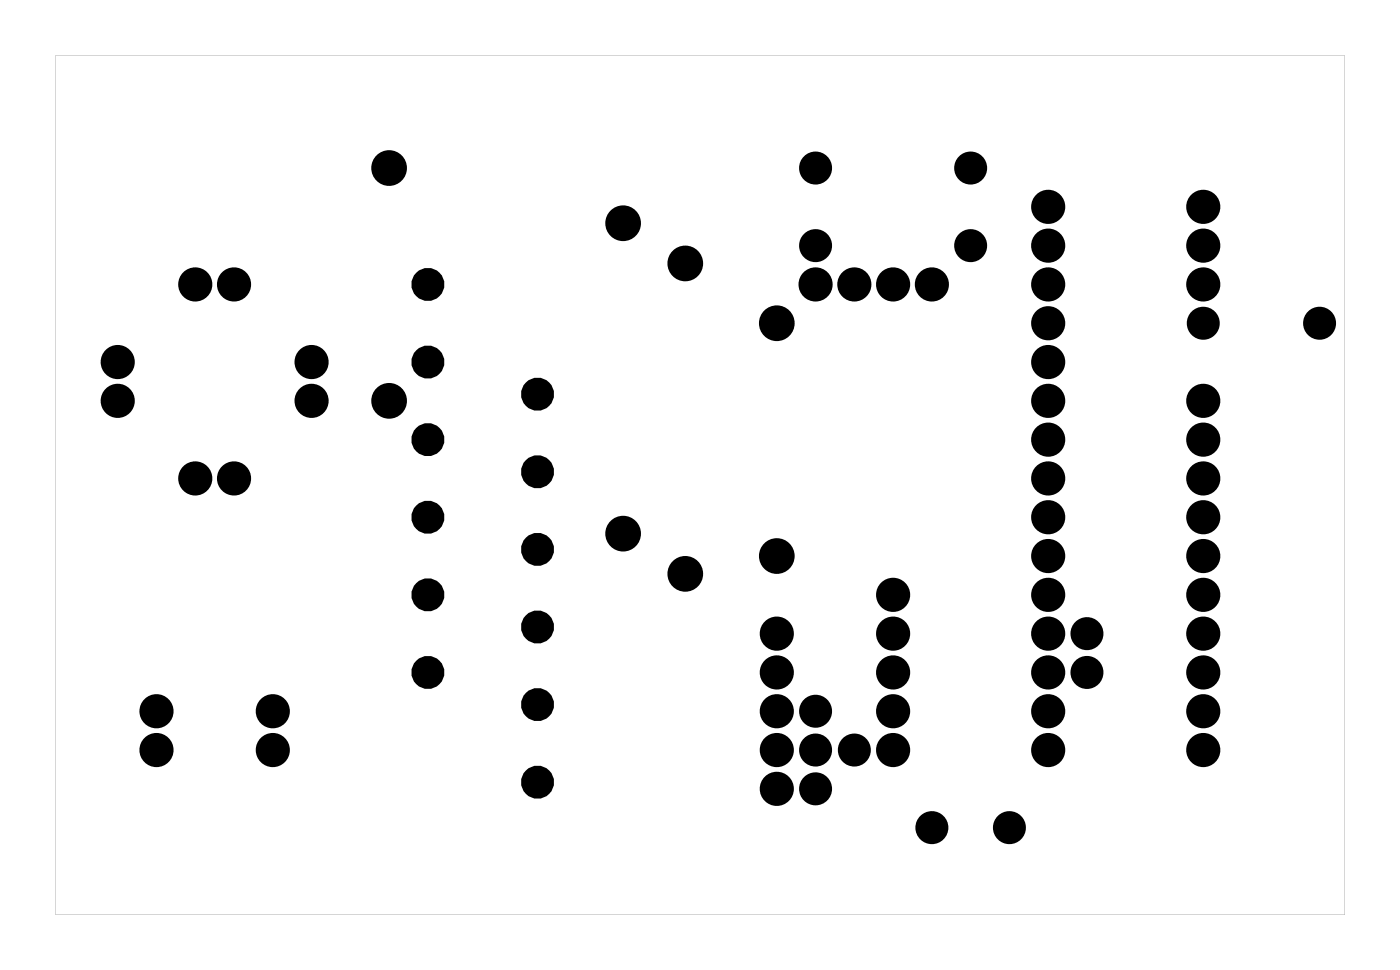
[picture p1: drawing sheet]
<svg xmlns="http://www.w3.org/2000/svg" width="92mm" height="63mm" viewBox="0 0 92 63" stroke-linecap="round" stroke-linejoin="round" font-family="sans-serif">
<path d="M3.6 3.6h84.5v56.3h-84.5zM3.6 3.6v56.3h84.5v-56.3z" fill="#000"/>
<g fill="#000">
<circle cx="12.8" cy="18.6" r=".74"/>
<circle cx="15.3" cy="18.6" r=".74"/>
<circle cx="25.5" cy="11" r=".79"/>
<circle cx="28" cy="18.6" r=".7"/>
<circle cx="40.8" cy="14.6" r=".79"/>
<circle cx="44.9" cy="17.2" r=".79"/>
<circle cx="53.4" cy="18.6" r=".74"/>
<circle cx="53.4" cy="11" r=".7"/>
<circle cx="53.4" cy="16.1" r=".7"/>
<circle cx="56" cy="18.6" r=".74"/>
<circle cx="58.5" cy="18.6" r=".74"/>
<circle cx="61.1" cy="18.6" r=".74"/>
<circle cx="63.6" cy="11" r=".7"/>
<circle cx="63.6" cy="16.1" r=".7"/>
<circle cx="68.7" cy="18.6" r=".74"/>
<circle cx="68.7" cy="13.5" r=".74"/>
<circle cx="68.7" cy="16.1" r=".74"/>
<circle cx="78.8" cy="18.6" r=".74"/>
<circle cx="78.8" cy="13.5" r=".74"/>
<circle cx="78.8" cy="16.1" r=".74"/>
<circle cx="7.7" cy="26.2" r=".74"/>
<circle cx="7.7" cy="23.7" r=".74"/>
<circle cx="12.8" cy="31.3" r=".74"/>
<circle cx="15.3" cy="31.3" r=".74"/>
<circle cx="20.4" cy="26.2" r=".74"/>
<circle cx="20.4" cy="23.7" r=".74"/>
<circle cx="25.5" cy="26.2" r=".79"/>
<circle cx="28" cy="38.9" r=".7"/>
<circle cx="28" cy="28.8" r=".7"/>
<circle cx="28" cy="23.7" r=".7"/>
<circle cx="28" cy="33.9" r=".7"/>
<circle cx="35.2" cy="25.8" r=".7"/>
<circle cx="35.2" cy="36" r=".7"/>
<circle cx="35.2" cy="30.9" r=".7"/>
<circle cx="40.8" cy="34.9" r=".79"/>
<circle cx="44.9" cy="37.6" r=".79"/>
<circle cx="50.9" cy="36.4" r=".79"/>
<circle cx="50.9" cy="21.2" r=".79"/>
<circle cx="58.5" cy="38.9" r=".74"/>
<circle cx="68.7" cy="28.8" r=".74"/>
<circle cx="68.7" cy="38.9" r=".74"/>
<circle cx="68.7" cy="31.3" r=".74"/>
<circle cx="68.7" cy="26.2" r=".74"/>
<circle cx="68.7" cy="36.4" r=".74"/>
<circle cx="68.7" cy="21.2" r=".74"/>
<circle cx="68.7" cy="23.7" r=".74"/>
<circle cx="68.7" cy="33.9" r=".74"/>
<circle cx="78.8" cy="36.4" r=".74"/>
<circle cx="78.8" cy="28.8" r=".74"/>
<circle cx="78.8" cy="26.2" r=".74"/>
<circle cx="78.8" cy="33.9" r=".74"/>
<circle cx="78.8" cy="31.3" r=".74"/>
<circle cx="78.8" cy="38.9" r=".74"/>
<circle cx="78.8" cy="21.2" r=".7"/>
<circle cx="86.5" cy="21.2" r=".7"/>
<circle cx="10.3" cy="49.1" r=".74"/>
<circle cx="10.3" cy="46.6" r=".74"/>
<circle cx="17.9" cy="49.1" r=".74"/>
<circle cx="17.9" cy="46.6" r=".74"/>
<circle cx="28" cy="44" r=".7"/>
<circle cx="35.2" cy="41" r=".7"/>
<circle cx="35.2" cy="46.1" r=".7"/>
<circle cx="35.2" cy="51.2" r=".7"/>
<circle cx="50.9" cy="44" r=".74"/>
<circle cx="50.9" cy="41.5" r=".74"/>
<circle cx="50.9" cy="49.1" r=".74"/>
<circle cx="50.9" cy="51.6" r=".74"/>
<circle cx="50.9" cy="46.6" r=".74"/>
<circle cx="53.4" cy="46.6" r=".7"/>
<circle cx="53.4" cy="49.1" r=".7"/>
<circle cx="53.4" cy="51.6" r=".7"/>
<circle cx="56" cy="49.1" r=".7"/>
<circle cx="58.5" cy="44" r=".74"/>
<circle cx="58.5" cy="41.5" r=".74"/>
<circle cx="58.5" cy="49.1" r=".74"/>
<circle cx="58.5" cy="46.6" r=".74"/>
<circle cx="61.1" cy="54.2" r=".7"/>
<circle cx="66.1" cy="54.2" r=".7"/>
<circle cx="68.7" cy="44" r=".74"/>
<circle cx="68.7" cy="41.5" r=".74"/>
<circle cx="68.7" cy="49.1" r=".74"/>
<circle cx="68.7" cy="46.6" r=".74"/>
<circle cx="71.2" cy="44" r=".7"/>
<circle cx="71.2" cy="41.5" r=".7"/>
<circle cx="78.8" cy="46.6" r=".74"/>
<circle cx="78.8" cy="44" r=".74"/>
<circle cx="78.8" cy="41.5" r=".74"/>
<circle cx="78.8" cy="49.1" r=".74"/>
</g>
<g fill="none" stroke="#000" stroke-width=".76" stroke-linecap="butt">
<circle cx="12.8" cy="18.6" r=".74"/>
<circle cx="15.3" cy="18.6" r=".74"/>
<circle cx="25.5" cy="11" r=".79"/>
<circle cx="28" cy="18.6" r=".7"/>
<circle cx="40.8" cy="14.6" r=".79"/>
<circle cx="44.9" cy="17.2" r=".79"/>
<circle cx="53.4" cy="18.6" r=".74"/>
<circle cx="53.4" cy="16.1" r=".7"/>
<circle cx="53.4" cy="11" r=".7"/>
<circle cx="56" cy="18.6" r=".74"/>
<circle cx="58.5" cy="18.6" r=".74"/>
<circle cx="61.1" cy="18.6" r=".74"/>
<circle cx="63.6" cy="11" r=".7"/>
<circle cx="63.6" cy="16.1" r=".7"/>
<circle cx="68.7" cy="16.1" r=".74"/>
<circle cx="68.7" cy="13.5" r=".74"/>
<circle cx="68.7" cy="18.6" r=".74"/>
<circle cx="78.8" cy="16.1" r=".74"/>
<circle cx="78.8" cy="13.5" r=".74"/>
<circle cx="78.8" cy="18.6" r=".74"/>
<circle cx="7.7" cy="26.2" r=".74"/>
<circle cx="7.7" cy="23.7" r=".74"/>
<circle cx="12.8" cy="31.3" r=".74"/>
<circle cx="15.3" cy="31.3" r=".74"/>
<circle cx="20.4" cy="26.2" r=".74"/>
<circle cx="20.4" cy="23.7" r=".74"/>
<circle cx="25.5" cy="26.2" r=".79"/>
<circle cx="28" cy="28.8" r=".7"/>
<circle cx="28" cy="33.9" r=".7"/>
<circle cx="28" cy="38.9" r=".7"/>
<circle cx="28" cy="23.7" r=".7"/>
<circle cx="35.2" cy="36" r=".7"/>
<circle cx="35.2" cy="25.8" r=".7"/>
<circle cx="35.2" cy="30.9" r=".7"/>
<circle cx="40.8" cy="34.9" r=".79"/>
<circle cx="44.9" cy="37.6" r=".79"/>
<circle cx="50.9" cy="21.2" r=".79"/>
<circle cx="50.9" cy="36.4" r=".79"/>
<circle cx="58.5" cy="38.9" r=".74"/>
<circle cx="68.7" cy="33.9" r=".74"/>
<circle cx="68.7" cy="28.8" r=".74"/>
<circle cx="68.7" cy="23.7" r=".74"/>
<circle cx="68.7" cy="26.2" r=".74"/>
<circle cx="68.7" cy="21.2" r=".74"/>
<circle cx="68.7" cy="31.3" r=".74"/>
<circle cx="68.7" cy="36.4" r=".74"/>
<circle cx="68.7" cy="38.9" r=".74"/>
<circle cx="78.8" cy="28.8" r=".74"/>
<circle cx="78.8" cy="26.2" r=".74"/>
<circle cx="78.8" cy="33.9" r=".74"/>
<circle cx="78.8" cy="31.3" r=".74"/>
<circle cx="78.8" cy="36.4" r=".74"/>
<circle cx="78.8" cy="38.9" r=".74"/>
<circle cx="78.8" cy="21.2" r=".7"/>
<circle cx="86.5" cy="21.2" r=".7"/>
<circle cx="10.3" cy="49.1" r=".74"/>
<circle cx="10.3" cy="46.6" r=".74"/>
<circle cx="17.9" cy="49.1" r=".74"/>
<circle cx="17.9" cy="46.6" r=".74"/>
<circle cx="28" cy="44" r=".7"/>
<circle cx="35.2" cy="51.2" r=".7"/>
<circle cx="35.2" cy="46.1" r=".7"/>
<circle cx="35.2" cy="41" r=".7"/>
<circle cx="50.9" cy="44" r=".74"/>
<circle cx="50.9" cy="41.5" r=".74"/>
<circle cx="50.9" cy="49.1" r=".74"/>
<circle cx="50.9" cy="46.6" r=".74"/>
<circle cx="50.9" cy="51.6" r=".74"/>
<circle cx="53.4" cy="51.6" r=".7"/>
<circle cx="53.4" cy="46.6" r=".7"/>
<circle cx="53.4" cy="49.1" r=".7"/>
<circle cx="56" cy="49.1" r=".7"/>
<circle cx="58.5" cy="41.5" r=".74"/>
<circle cx="58.5" cy="46.6" r=".74"/>
<circle cx="58.5" cy="44" r=".74"/>
<circle cx="58.5" cy="49.1" r=".74"/>
<circle cx="61.1" cy="54.2" r=".7"/>
<circle cx="66.1" cy="54.2" r=".7"/>
<circle cx="68.7" cy="49.1" r=".74"/>
<circle cx="68.7" cy="44" r=".74"/>
<circle cx="68.7" cy="41.5" r=".74"/>
<circle cx="68.7" cy="46.6" r=".74"/>
<circle cx="71.2" cy="41.5" r=".7"/>
<circle cx="71.2" cy="44" r=".7"/>
<circle cx="78.8" cy="49.1" r=".74"/>
<circle cx="78.8" cy="46.6" r=".74"/>
<circle cx="78.8" cy="41.5" r=".74"/>
<circle cx="78.8" cy="44" r=".74"/>
</g>
</svg>
